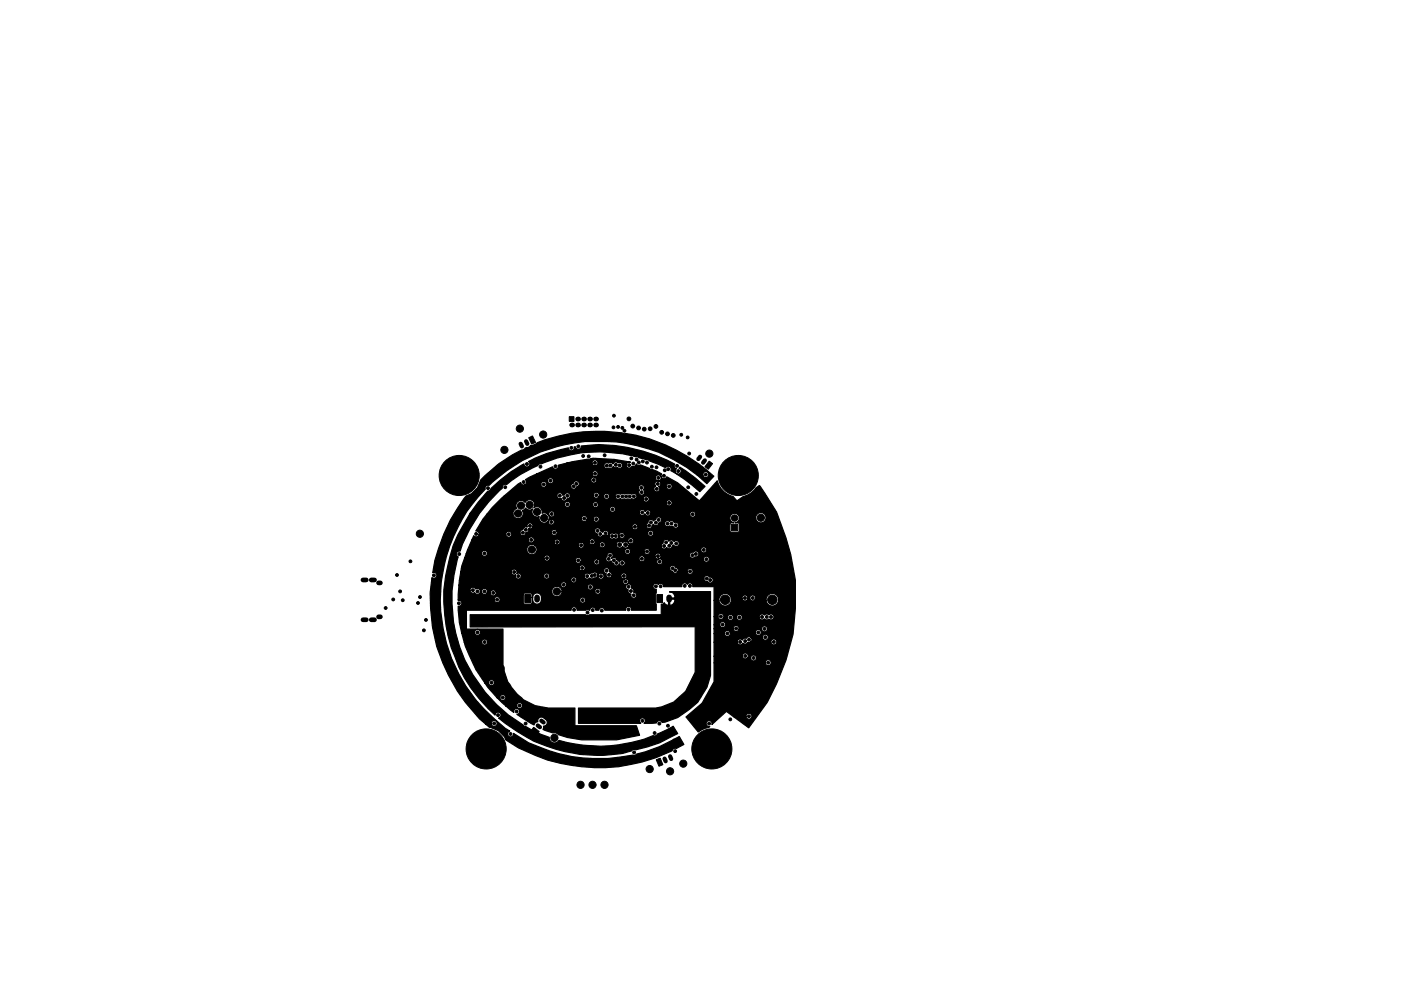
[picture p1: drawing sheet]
<svg xmlns="http://www.w3.org/2000/svg" width="297mm" height="210mm" viewBox="0 0 297 210" stroke-linecap="round" stroke-linejoin="round" font-family="sans-serif">
<g fill="#000" stroke="#000" stroke-width=".21">
<path d="M112.1 92.9l.8-.4 .6 1.3-.8 .4zM120.7 88.4h1v1h-1zM150.4 97.8l.7 .6-.9 1.2-.7-.6zM155.1 111.2h1.3v1.4h-1.3zM111.3 126.1h1.2v1.7h-1.2zM139.3 126.1h1.2v1.7h-1.2zM113.2 154.3l1.1 .9-.5 .7-1.2-.9zM139.1 161.2l.9-.3 .5 1.3-.8 .4z"/>
<circle cx="106.9" cy="95.4" r=".76"/>
<circle cx="108.1" cy="97.6" r=".3"/>
<circle cx="110.2" cy="90.9" r=".76"/>
<circle cx="111.7" cy="98.4" r=".3"/>
<circle cx="114.6" cy="99" r=".3"/>
<circle cx="114.8" cy="97.7" r=".3"/>
<circle cx="115.2" cy="92.2" r=".76"/>
<circle cx="116.7" cy="94.8" r=".3"/>
<circle cx="117.8" cy="98.9" r=".3"/>
<circle cx="120.2" cy="99.2" r=".3"/>
<circle cx="121.1" cy="95" r=".3"/>
<circle cx="122.6" cy="94.7" r=".3"/>
<circle cx="123.6" cy="96.7" r=".3"/>
<circle cx="124.8" cy="96.8" r=".3"/>
<circle cx="126.1" cy="98.2" r=".3"/>
<circle cx="128.2" cy="96.6" r=".3"/>
<circle cx="128.7" cy="98.8" r=".3"/>
<circle cx="129.4" cy="98.7" r=".3"/>
<circle cx="130.1" cy="90.7" r=".3"/>
<circle cx="130.2" cy="88.2" r=".3"/>
<circle cx="130.6" cy="98.6" r=".3"/>
<circle cx="131" cy="90.6" r=".3"/>
<circle cx="131.4" cy="98.7" r=".3"/>
<circle cx="132" cy="90.8" r=".3"/>
<circle cx="132.4" cy="91.4" r=".3"/>
<circle cx="132.6" cy="98.5" r=".3"/>
<circle cx="133.3" cy="88.9" r=".4"/>
<circle cx="133.4" cy="98.7" r=".3"/>
<circle cx="133.9" cy="97.2" r=".3"/>
<circle cx="134.2" cy="90.4" r=".4"/>
<circle cx="134.3" cy="98.3" r=".3"/>
<circle cx="135" cy="97.5" r=".3"/>
<circle cx="135.4" cy="90.8" r=".4"/>
<circle cx="135.4" cy="98.1" r=".3"/>
<circle cx="136.3" cy="97.9" r=".3"/>
<circle cx="136.6" cy="91" r=".4"/>
<circle cx="137.2" cy="98.1" r=".3"/>
<circle cx="137.8" cy="91" r=".4"/>
<circle cx="138.2" cy="99" r=".3"/>
<circle cx="139.1" cy="90.5" r=".4"/>
<circle cx="139.2" cy="99.1" r=".3"/>
<circle cx="140.3" cy="91.7" r=".4"/>
<circle cx="140.9" cy="99.8" r=".3"/>
<circle cx="141.5" cy="92.1" r=".4"/>
<circle cx="141.7" cy="99.5" r=".3"/>
<circle cx="142.7" cy="92.4" r=".4"/>
<circle cx="143.6" cy="98.8" r=".3"/>
<circle cx="143.8" cy="99.9" r=".3"/>
<circle cx="144.4" cy="92.2" r=".3"/>
<circle cx="145.8" cy="92.8" r=".3"/>
<circle cx="146.1" cy="96.2" r=".3"/>
<circle cx="150.4" cy="96.2" r=".76"/>
<circle cx="87" cy="119.1" r=".3"/>
<circle cx="89" cy="113.2" r=".76"/>
<circle cx="94.5" cy="115.3" r=".76"/>
<circle cx="97.4" cy="100.9" r="4.3"/>
<circle cx="97.4" cy="117.5" r=".3"/>
<circle cx="100.3" cy="109.3" r=".76"/>
<circle cx="101" cy="113.3" r=".3"/>
<circle cx="102.7" cy="117.4" r=".3"/>
<circle cx="103.5" cy="103.6" r=".3"/>
<circle cx="107.1" cy="103.4" r=".3"/>
<circle cx="107.9" cy="113.3" r=".3"/>
<circle cx="109.8" cy="108.9" r=".76"/>
<circle cx="110.5" cy="107.3" r=".76"/>
<circle cx="110.9" cy="113" r=".3"/>
<circle cx="110.9" cy="111.8" r=".3"/>
<circle cx="111" cy="102.3" r=".3"/>
<circle cx="111.5" cy="112.4" r=".3"/>
<circle cx="112.3" cy="107.1" r=".76"/>
<circle cx="112.4" cy="111.6" r=".3"/>
<circle cx="112.6" cy="114.5" r=".3"/>
<circle cx="112.8" cy="116.6" r=".76"/>
<circle cx="113.9" cy="108.6" r=".76"/>
<circle cx="114.2" cy="114.1" r=".3"/>
<circle cx="115.3" cy="102.8" r=".3"/>
<circle cx="115.4" cy="109.9" r=".76"/>
<circle cx="116" cy="118.4" r=".3"/>
<circle cx="116.7" cy="102" r=".3"/>
<circle cx="116.9" cy="110.7" r=".3"/>
<circle cx="117" cy="109" r=".3"/>
<circle cx="117.5" cy="113" r=".3"/>
<circle cx="118.1" cy="115" r=".3"/>
<circle cx="118.7" cy="105.2" r=".3"/>
<circle cx="119.6" cy="105.7" r=".3"/>
<circle cx="120.3" cy="105.2" r=".3"/>
<circle cx="120.3" cy="107" r=".3"/>
<circle cx="121.6" cy="103.2" r=".3"/>
<circle cx="122.2" cy="102.6" r=".3"/>
<circle cx="122.6" cy="118.9" r=".3"/>
<circle cx="123.2" cy="115.7" r=".3"/>
<circle cx="123.9" cy="110" r=".3"/>
<circle cx="124.6" cy="102.1" r=".3"/>
<circle cx="125.5" cy="107.5" r=".3"/>
<circle cx="125.5" cy="114.9" r=".3"/>
<circle cx="125.9" cy="101.8" r=".3"/>
<circle cx="126.2" cy="100.5" r=".3"/>
<circle cx="126.3" cy="107.1" r=".3"/>
<circle cx="126.4" cy="110.1" r=".3"/>
<circle cx="126.4" cy="105.1" r=".3"/>
<circle cx="126.5" cy="119.2" r=".3"/>
<circle cx="126.7" cy="112.6" r=".3"/>
<circle cx="127.3" cy="113.3" r=".3"/>
<circle cx="127.7" cy="115.6" r=".3"/>
<circle cx="128.4" cy="113.1" r=".3"/>
<circle cx="128.6" cy="105.3" r=".3"/>
<circle cx="129.1" cy="118.6" r=".3"/>
<circle cx="129.3" cy="117.8" r=".3"/>
<circle cx="129.8" cy="113.7" r=".3"/>
<circle cx="129.9" cy="108" r=".3"/>
<circle cx="130.2" cy="118.9" r=".3"/>
<circle cx="130.5" cy="113.7" r=".3"/>
<circle cx="130.7" cy="119.4" r=".3"/>
<circle cx="131" cy="105.3" r=".3"/>
<circle cx="131.4" cy="115.5" r=".4"/>
<circle cx="131.9" cy="113.6" r=".3"/>
<circle cx="131.9" cy="119.4" r=".3"/>
<circle cx="131.9" cy="105.3" r=".3"/>
<circle cx="132.6" cy="115.5" r=".4"/>
<circle cx="132.7" cy="105.3" r=".3"/>
<circle cx="133.1" cy="117" r=".3"/>
<circle cx="133.5" cy="105.3" r=".3"/>
<circle cx="133.7" cy="114.7" r=".3"/>
<circle cx="134.4" cy="105.3" r=".3"/>
<circle cx="134.6" cy="111.8" r=".3"/>
<circle cx="135.2" cy="115.2" r=".3"/>
<circle cx="136" cy="103.5" r=".3"/>
<circle cx="136" cy="104.4" r=".3"/>
<circle cx="136.1" cy="118.5" r=".3"/>
<circle cx="136.2" cy="108.7" r=".3"/>
<circle cx="137" cy="105.9" r=".3"/>
<circle cx="137.2" cy="117" r=".3"/>
<circle cx="137.3" cy="108.8" r=".3"/>
<circle cx="137.6" cy="111.5" r=".3"/>
<circle cx="137.9" cy="113.1" r=".3"/>
<circle cx="138" cy="110.8" r=".3"/>
<circle cx="139.1" cy="110.9" r=".3"/>
<circle cx="139.1" cy="107.6" r=".3"/>
<circle cx="139.3" cy="103.7" r=".3"/>
<circle cx="139.5" cy="102.7" r=".3"/>
<circle cx="139.5" cy="118" r=".3"/>
<circle cx="139.6" cy="101.4" r=".3"/>
<circle cx="139.6" cy="110.3" r=".3"/>
<circle cx="139.9" cy="119.2" r=".3"/>
<circle cx="140.3" cy="103.2" r=".3"/>
<circle cx="140.8" cy="100.9" r=".3"/>
<circle cx="140.8" cy="115.8" r=".3"/>
<circle cx="141.2" cy="115.1" r=".3"/>
<circle cx="141.5" cy="111.1" r=".3"/>
<circle cx="141.9" cy="103.2" r=".3"/>
<circle cx="141.9" cy="106.7" r=".3"/>
<circle cx="141.9" cy="115.8" r=".3"/>
<circle cx="142.3" cy="115.2" r=".3"/>
<circle cx="142.4" cy="111.1" r=".3"/>
<circle cx="143.3" cy="111.4" r=".3"/>
<circle cx="143.4" cy="115.3" r=".3"/>
<circle cx="145.9" cy="103.4" r=".3"/>
<circle cx="146.8" cy="117.8" r=".3"/>
<circle cx="146.9" cy="109.1" r=".3"/>
<circle cx="147.5" cy="117.5" r=".3"/>
<circle cx="147.6" cy="104.8" r=".3"/>
<circle cx="148.5" cy="103.2" r=".3"/>
<circle cx="149.2" cy="116.7" r=".3"/>
<circle cx="149.6" cy="100.7" r=".3"/>
<circle cx="149.8" cy="118.6" r=".3"/>
<circle cx="155.7" cy="109.9" r=".67"/>
<circle cx="156.5" cy="100.9" r="4.3"/>
<circle cx="161.3" cy="109.8" r=".76"/>
<circle cx="81.8" cy="129" r=".3"/>
<circle cx="83.4" cy="127.2" r=".3"/>
<circle cx="84.2" cy="122" r=".3"/>
<circle cx="84.8" cy="125.5" r=".3"/>
<circle cx="85.4" cy="127.3" r=".3"/>
<circle cx="88.6" cy="127.9" r=".3"/>
<circle cx="89" cy="126.7" r=".3"/>
<circle cx="89.9" cy="133.7" r=".3"/>
<circle cx="90.3" cy="131.5" r=".3"/>
<circle cx="92" cy="122.1" r=".3"/>
<circle cx="94.8" cy="125.9" r=".3"/>
<circle cx="95.4" cy="125.9" r=".3"/>
<circle cx="97.3" cy="128" r=".3"/>
<circle cx="100.3" cy="125.2" r=".3"/>
<circle cx="100.9" cy="137.4" r=".76"/>
<circle cx="101.2" cy="125.5" r=".3"/>
<circle cx="101.2" cy="134.2" r=".3"/>
<circle cx="102.2" cy="132.6" r=".3"/>
<circle cx="102.7" cy="125.5" r=".3"/>
<circle cx="102.7" cy="136.2" r=".3"/>
<circle cx="104.6" cy="125.8" r=".3"/>
<circle cx="105.4" cy="127.2" r=".3"/>
<circle cx="106.6" cy="131.4" r=".3"/>
<circle cx="109" cy="121.4" r=".3"/>
<circle cx="109.9" cy="122.2" r=".3"/>
<circle cx="115.9" cy="122.2" r=".3"/>
<circle cx="118.1" cy="125.5" r=".76"/>
<circle cx="119.5" cy="124.1" r=".3"/>
<circle cx="121.1" cy="123.8" r=".3"/>
<circle cx="121.6" cy="123" r=".3"/>
<circle cx="121.7" cy="129.4" r=".3"/>
<circle cx="123.4" cy="120.5" r=".3"/>
<circle cx="123.5" cy="127.3" r=".3"/>
<circle cx="124.5" cy="122.2" r=".3"/>
<circle cx="124.6" cy="130" r=".3"/>
<circle cx="125.2" cy="124.5" r=".3"/>
<circle cx="125.5" cy="122.2" r=".3"/>
<circle cx="125.7" cy="129.4" r=".3"/>
<circle cx="126.1" cy="122" r=".3"/>
<circle cx="126.7" cy="125.4" r=".3"/>
<circle cx="127.4" cy="122.2" r=".3"/>
<circle cx="127.6" cy="129.5" r=".3"/>
<circle cx="128.6" cy="121.1" r=".3"/>
<circle cx="129.1" cy="122" r=".3"/>
<circle cx="132.3" cy="122.2" r=".3"/>
<circle cx="132.7" cy="123.4" r=".3"/>
<circle cx="133.3" cy="124.5" r=".3"/>
<circle cx="133.3" cy="129.3" r=".3"/>
<circle cx="133.8" cy="125.4" r=".3"/>
<circle cx="134.4" cy="126.3" r=".3"/>
<circle cx="139.1" cy="124.4" r=".3"/>
<circle cx="140.1" cy="124.4" r=".3"/>
<circle cx="142.6" cy="120.6" r=".3"/>
<circle cx="143.2" cy="121" r=".3"/>
<circle cx="145.2" cy="124.3" r=".3"/>
<circle cx="146.3" cy="124.3" r=".3"/>
<circle cx="146.3" cy="121.2" r=".3"/>
<circle cx="146.3" cy="127.7" r=".3"/>
<circle cx="149.9" cy="122.7" r=".3"/>
<circle cx="150.6" cy="123.1" r=".3"/>
<circle cx="152.8" cy="130.8" r=".3"/>
<circle cx="153.2" cy="132.5" r=".3"/>
<circle cx="153.7" cy="127.2" r="1"/>
<circle cx="154.2" cy="134.4" r=".3"/>
<circle cx="154.9" cy="131" r=".3"/>
<circle cx="156.1" cy="133.3" r=".3"/>
<circle cx="156.8" cy="131" r=".3"/>
<circle cx="156.9" cy="136.2" r=".3"/>
<circle cx="157.9" cy="126.9" r=".3"/>
<circle cx="158" cy="136" r=".3"/>
<circle cx="158" cy="139.2" r=".3"/>
<circle cx="158.8" cy="135.7" r=".3"/>
<circle cx="159.6" cy="126.9" r=".3"/>
<circle cx="159.8" cy="139.6" r=".3"/>
<circle cx="160.8" cy="134.2" r=".3"/>
<circle cx="161.6" cy="130.9" r=".3"/>
<circle cx="162.1" cy="133.4" r=".3"/>
<circle cx="162.3" cy="135.2" r=".3"/>
<circle cx="162.6" cy="130.9" r=".3"/>
<circle cx="163.5" cy="130.9" r=".3"/>
<circle cx="163.7" cy="127.2" r="1"/>
<circle cx="164.1" cy="136.2" r=".3"/>
<circle cx="103.1" cy="158.9" r="4.3"/>
<circle cx="104.2" cy="144.8" r=".3"/>
<circle cx="104.8" cy="153.5" r=".3"/>
<circle cx="105.6" cy="151.7" r=".3"/>
<circle cx="106.6" cy="148" r=".3"/>
<circle cx="108.2" cy="155.7" r=".3"/>
<circle cx="109.5" cy="150.9" r=".3"/>
<circle cx="110.2" cy="149.7" r=".3"/>
<circle cx="110.8" cy="151.9" r=".3"/>
<circle cx="111.4" cy="153.5" r=".3"/>
<circle cx="113" cy="155.7" r=".3"/>
<circle cx="117.5" cy="156.5" r=".76"/>
<circle cx="127.2" cy="152.3" r=".3"/>
<circle cx="134.4" cy="159.6" r=".3"/>
<circle cx="136.2" cy="152.9" r=".3"/>
<circle cx="137.6" cy="157.1" r=".3"/>
<circle cx="138.8" cy="155.5" r=".3"/>
<circle cx="139.8" cy="153.5" r=".3"/>
<circle cx="141.6" cy="154" r=".3"/>
<circle cx="143" cy="157.1" r=".3"/>
<circle cx="143.1" cy="159.4" r=".3"/>
<circle cx="144.1" cy="157.9" r=".3"/>
<circle cx="148.3" cy="147.7" r=".3"/>
<circle cx="150.3" cy="153.5" r=".3"/>
<circle cx="150.9" cy="158.9" r="4.3"/>
<circle cx="154.8" cy="152.6" r=".3"/>
<circle cx="158.8" cy="152" r=".3"/>
<circle cx="162.9" cy="140.6" r=".3"/>
<circle cx="123.1" cy="166.5" r=".76"/>
<circle cx="125.6" cy="166.5" r=".76"/>
<circle cx="128.2" cy="166.5" r=".76"/>
<circle cx="136.8" cy="160.8" r=".3"/>
<circle cx="137.7" cy="163.2" r=".76"/>
<circle cx="142.1" cy="163.6" r=".76"/>
<circle cx="144.9" cy="162" r=".76"/>
</g>
<g fill="#000">
<circle cx="121.2" cy="90.2" r=".5"/>
<circle cx="122.5" cy="88.9" r=".5"/>
<circle cx="122.5" cy="90.2" r=".5"/>
<circle cx="123.7" cy="88.9" r=".5"/>
<circle cx="123.7" cy="90.2" r=".5"/>
<circle cx="125" cy="90.2" r=".5"/>
<circle cx="125" cy="88.9" r=".5"/>
<circle cx="126.3" cy="90.2" r=".5"/>
<circle cx="126.3" cy="88.9" r=".5"/>
</g>
<path d="M113.9 126.7v.5M141.9 126.7v.5" fill="none" stroke="#000" stroke-width="1.2"/>
<path d="M77 123h.7M77 131.5h.7M78.7 123h.7M78.7 131.5h.7M80.3 130.9h.4M80.3 123.7h.4" fill="none" stroke="#000" stroke-width="1"/>
<path d="M110.4 94.2l.2 .5M111.5 93.6l.3 .6M148.4 96.9l-.3 .5M149.4 97.7l-.3 .5M114 153.9l.5 .4M114.8 152.9l.5 .4M140.9 161l.2 .5M142.1 160.5l.2 .5" fill="none" stroke="#000" stroke-width=".9"/>
<path d="M104.4 107.7l2.5-2.5h11.2v.1a.83 .83 0 0 0 .9 .5 .63 .63 0 0 0 .6 .5 .63 .63 0 0 0 .6-.5h.1a.63 .63 0 0 0 .6-.7h4.9v.1a.63 .63 0 0 0 .6 .5 .63 .63 0 0 0 .6-.4h1v.2a.63 .63 0 0 0 .7 .4 .63 .63 0 0 0 .5-.5h1.2v.1a.7 .7 0 0 0 1.1 .3l.4 .1 .4-.1 1.3 .2a.49 .49 0 0 1 .7-.1h2.1v.2a.63 .63 0 0 0 1 .2 .63 .63 0 0 0-.2-1 .63 .63 0 0 0-.8 .6h-1.8a.65 .65 0 0 0 .3-.9 .65 .65 0 0 0-1-.2l-.4-.1-1.2 .1a.62 .62 0 0 0-.8 .1 .63 .63 0 0 0-.7-.2 .63 .63 0 0 0-.4 .7h-1.2v-.2a.63 .63 0 0 0-.6-.5 .63 .63 0 0 0-.6 .6h-1a.63 .63 0 0 0-.5-.9 .63 .63 0 0 0-.7 .7h-4.9v-.1a.64 .64 0 0 0-.6-.4 .64 .64 0 0 0-.6 .4 .58 .58 0 0 1-.7-.4 .63 .63 0 0 0-.9 .6h-11.2l2.9-2.5 .6-.3a.63 .63 0 0 0 .9 .4h3.4v.1a.63 .63 0 0 0 1 .3h5.3v.1a.63 .63 0 0 0 .5 .5 .63 .63 0 0 0 .6-.3h13.3v.2a.4 .4 0 0 1 0 .7 .63 .63 0 0 0 .9 .6 .63 .63 0 0 0 .1-1.1l.2-.1h2a.63 .63 0 0 0 .9 .5 .63 .63 0 0 0 .2-1l1.5-.1a.63 .63 0 0 0 1 .5 .63 .63 0 0 0 0-1 .63 .63 0 0 0-1 .4v.1h-1.5a.63 .63 0 0 0 .3-.9 .63 .63 0 0 0-.9-.1 .63 .63 0 0 0-.1 .9l-.3 .3-.1 .4h-2a.63 .63 0 0 0-.5-.9 .63 .63 0 0 0-.7 .6h-13.3l.2-.2a.66 .66 0 0 0 .5-.8 .66 .66 0 0 0-.7-.5 .66 .66 0 0 0-.6 .6l-.3 .2-.2 .4h-5.3a.63 .63 0 0 0-.2-1 .63 .63 0 0 0-.8 .6h-3.4l.3-.3v-.5h4.5a.63 .63 0 0 0 .7 .6 .63 .63 0 0 0 .5-.7h8v.1a.63 .63 0 0 0 .9 .4 .63 .63 0 0 0 .2-1h12.6v.2a.63 .63 0 0 0 1 .3 .63 .63 0 0 0-.2-1.1 .63 .63 0 0 0-.8 .6h-12.7a.63 .63 0 0 0-.7-.1 .63 .63 0 0 0-.3 .6l-8-.1a.63 .63 0 0 0-.7-.4 .63 .63 0 0 0-.5 .6h-4.5l-.2-.2 2.4-1.2h11.7a.63 .63 0 0 0 1 .4 .63 .63 0 0 0 0-1 .63 .63 0 0 0-1 .4v.2h-11.7l3.4-1.5a.63 .63 0 0 0 .7 .4 .63 .63 0 0 0 .5-.6h9.6l.1 .1a.67 .67 0 0 0 1 .3 .63 .63 0 0 0 .9-.4 .82 .82 0 0 0 1 .3 .66 .66 0 0 0 1-.5 .66 .66 0 0 0-1-.6 .63 .63 0 0 0-1 .3 .69 .69 0 0 0-1-.1 .63 .63 0 0 0-1 .6h-9.6v-.2l1.8-.5h5.3v.2a.63 .63 0 0 0 1.1 .3 .63 .63 0 0 0-.2-1.1 .63 .63 0 0 0-.9 .6h-5.3l5.6-1 4.5 .3 3.4 .6a.63 .63 0 0 0-.9 .3 .63 .63 0 0 0 .3 .9 .63 .63 0 0 0 .9-.4 .63 .63 0 0 0 .9-.5 .62 .62 0 0 0 .9 .2l2.2 1 1.2 .4 1.1 .6a.63 .63 0 0 0 .2 .9 .63 .63 0 0 0 .9-.3l2.3 1.3 4.6 3.7 3.8-4.2a4.5 4.5 0 0 0 3.3 3.3l.9 .9 1.5-.9a4.4 4.4 0 0 0 2.5-1.8l.7-.5 .2 .2 3.5 5.5 1.9 5.4 1 3.5 1 5.5v6l-.5 5.5-1.5 5.5-1.9 4.9-2 4-4 5.4-3.2-2.4h2.7v.1a.63 .63 0 0 0 1 .3 .63 .63 0 0 0-.2-1 .63 .63 0 0 0-.8 .6h-2.7l-1.5-1-3.1 2.7a.63 .63 0 0 0-.5-.8 .63 .63 0 0 0-.7 .6 .63 .63 0 0 0 .8 .6l-.3 .3-1.4 .4-.8 .5-2.6-3.2 3.5-2.9 2.5-4.5v-4.1h10.8a.63 .63 0 0 0 1 .5 .63 .63 0 0 0 0-1 .63 .63 0 0 0-1 .4v.1h-10.8v-1.4h6a.63 .63 0 0 0 1 .4h.7l.1 .2a.63 .63 0 0 0 1 .3 .63 .63 0 0 0-.2-1.1 .63 .63 0 0 0-.9 .6h-.6a.63 .63 0 0 0-.3-1 .63 .63 0 0 0-.8 .6h-6v-2.9h4.9v.1a.63 .63 0 0 0 .6 .4 .63 .63 0 0 0 .6-.4 .7 .7 0 0 0 1.1-.1l4.8-.1a.63 .63 0 0 0 1 .5 .63 .63 0 0 0 0-1 .63 .63 0 0 0-1 .4v.1h-4.3a.62 .62 0 0 0 .1-1h2.4l.1 .2a.63 .63 0 0 0 1 .3 .63 .63 0 0 0-.2-1.1 .63 .63 0 0 0-.9 .6h-2.4a.73 .73 0 0 0-1 .2 .63 .63 0 0 0-.8 .4 .63 .63 0 0 0-.7-.2 .63 .63 0 0 0-.4 .7h-4.9v-1.8h2.2v.1a.63 .63 0 0 0 .8 .4 .63 .63 0 0 0 .4-.8h5.3l.1 .2a.63 .63 0 0 0 1 .3 .63 .63 0 0 0-.2-1.1 .63 .63 0 0 0-.9 .6h-5.3a.63 .63 0 0 0-.7-.4 .63 .63 0 0 0-.5 .7h-2.2v-1.1h4l.1 .1a.63 .63 0 0 0 .6 .5 .63 .63 0 0 0 .6-.5h4.8v.1a.63 .63 0 0 0 1 .3 .63 .63 0 0 0-.2-1.1 .63 .63 0 0 0-.8 .7l-4.8-.1a.63 .63 0 0 0-.6-.7 .63 .63 0 0 0-.7 .7h-4v-.8h1.2v.1a.63 .63 0 0 0 1 .3 .63 .63 0 0 0-.2-1.1 .63 .63 0 0 0-.8 .7h-1.2v-1.8h.8v.2a.63 .63 0 0 0 .6 .4 .63 .63 0 0 0 .6-.4h.8l.1 .2a.63 .63 0 0 0 .6 .4 .63 .63 0 0 0 .6-.6h.6l.1 .1a.63 .63 0 0 0 .7 .5 .63 .63 0 0 0 .5-.7h3.5l.1 .2a.63 .63 0 0 0 .5 .4 .63 .63 0 0 0 .6-.2l.1 .1a.62 .62 0 0 0 .8-.1 .63 .63 0 0 0 .9 0 .63 .63 0 0 0 0-.9 .63 .63 0 0 0-.9 .1 .62 .62 0 0 0-.9 0l-.1-.1a.63 .63 0 0 0-.7-.1 .63 .63 0 0 0-.4 .6h-3.5a.63 .63 0 0 0-.7-.6 .63 .63 0 0 0-.6 .7l-.6-.1a.63 .63 0 0 0-.7-.5 .63 .63 0 0 0-.6 .6h-.8a.63 .63 0 0 0-.5-.8 .63 .63 0 0 0-.7 .6h-.8v-3.4h1l.1 .2a1.33 1.33 0 0 0 1.6 .9 1.33 1.33 0 0 0 .9-1.6h2.3v.1a.63 .63 0 0 0 .7 .5 .63 .63 0 0 0 .6-.6h.4v.1a.63 .63 0 0 0 1 .4h2.4l.1 .2a1.33 1.33 0 0 0 2.1 .6 1.33 1.33 0 0 0-.4-2.2 1.33 1.33 0 0 0-1.8 1.4h-2.4l.1-.1a.63 .63 0 0 0-.3-1 .63 .63 0 0 0-.8 .6h-.4v-.1a.63 .63 0 0 0-.7-.6 .63 .63 0 0 0-.6 .7h-2.3a1.33 1.33 0 0 0-1.5-1 1.33 1.33 0 0 0-1.1 1.5h-1l-.1-2.9-4.4-.1a.63 .63 0 0 0-.4-.7 .63 .63 0 0 0-.8 .3 .63 .63 0 0 0-.8-.3 .63 .63 0 0 0-.3 .8h-3.9v-.2a.63 .63 0 0 0-.5-.5 .63 .63 0 0 0-.6 .2 .63 .63 0 0 0-1.1 .1 .63 .63 0 0 0 .6 .9v.8l-.2 .3 .2 3.4h-5.2a.63 .63 0 0 0-.6-.8 .63 .63 0 0 0-.6 .8h-4.5v-.1a.63 .63 0 0 0-.7-.5 .63 .63 0 0 0-.5 .6l-.7-.1a.68 .68 0 0 0-.7-.6 .68 .68 0 0 0-.7 .7l-.4-.2-.3 .2h-1.9a.63 .63 0 0 0-.6-.8 .63 .63 0 0 0-.6 .8h-22.1l-.1 .1 .1 3.9h7.6v7.6l.3 .5v.8l.8 2.3 1.9 2.6 1.4 1.2 2.5 1.2 2.7 .5h5.7l.1 3.8h12.9l.7 2-4.8 1h-7.5l-3-.5-1.9-.6a1.09 1.09 0 0 0-1.2-.4l-2.1-.7 .1-.7h.2a.78 .78 0 0 0 .6-.6 .78 .78 0 0 0-.3-.8l-.6-.5a.78 .78 0 0 0-.8 .1 .78 .78 0 0 0-.3 .8 .77 .77 0 0 0-.8 .7l-3.6-2.2a.63 .63 0 0 0 .6-.8 .63 .63 0 0 0-.8-.5 .63 .63 0 0 0-.5 .8l-1.7-1.4h2.3l.1 .2a.63 .63 0 0 0 1 .3 .63 .63 0 0 0-.2-1.1 .63 .63 0 0 0-.9 .6h-2.3l-1.8-1.7h.6a.63 .63 0 0 0 .9 .5 .63 .63 0 0 0 0-1 .63 .63 0 0 0-.9 .4v.1h-.6l-2-2.2-.6-.9h.8a.63 .63 0 0 0 .9 .5 .63 .63 0 0 0 0-1.1 .63 .63 0 0 0-.9 .5v.1h-.8a33.4 33.4 0 0 1-4.4-8.6h3.7v.1a.63 .63 0 0 0 1.1 .3 .63 .63 0 0 0-.2-1.1 .63 .63 0 0 0-.9 .7h-3.7l-.5-2.1h2.7a.63 .63 0 0 0 1 .5 .63 .63 0 0 0 0-1.1 .63 .63 0 0 0-1 .5v.1h-2.7l-.5-2.1-.3-2.6 .1-.9a.63 .63 0 0 0 .7-.6 .63 .63 0 0 0-.8-.6v-.1h7.7a.63 .63 0 0 0 .9 .5 .63 .63 0 0 0 0-1.1 .63 .63 0 0 0-.9 .5v.1h-7.7l.1-2h2.4l.1 .1a.63 .63 0 0 0 .9 .3l.1 .2a.63 .63 0 0 0 .7 .2 .63 .63 0 0 0 .4-.6l.3 .2a.63 .63 0 0 0 .5 .4 .63 .63 0 0 0 .6-.3h.8v.2a.63 .63 0 0 0 .5 .4 .63 .63 0 0 0 .6-.3h5.8v1.8l.4 .3 1.3-.1 .2-.3v-1.1h.1v.6a.92 .92 0 0 0 .9 .9 .92 .92 0 0 0 1-.8h8.1v.1a.63 .63 0 0 0 1.1 .3 .63 .63 0 0 0-.2-1.1 .63 .63 0 0 0-.9 .7h-8.1v-.7a.93 .93 0 0 0-.9-.9 .93 .93 0 0 0-1 .9h-.1v-.7l-.3-.2h-1.3l-.3 .3h-5.8l.1-.5h11.8v.2a1.09 1.09 0 0 0 1.2 .8 1.09 1.09 0 0 0 1-1.1h6.9v.1a.63 .63 0 0 0 1.1 .3 .63 .63 0 0 0-.2-1 .63 .63 0 0 0-.9 .6h-6.9v-.1a1.09 1.09 0 0 0-1.2-1 1.09 1.09 0 0 0-1 1.2l-11.9-.1a.63 .63 0 0 0-.7-.3 .63 .63 0 0 0-.4 .6h-.7a.63 .63 0 0 0-.4-.9 .63 .63 0 0 0-.8 .6h-.3v-.1a.63 .63 0 0 0-1-.4v-.2a.63 .63 0 0 0-.8-.2 .63 .63 0 0 0-.4 .7h-2.4l.1-1.2h21.6v.1a.63 .63 0 0 0 1 .4h4.6l.1 .1a.63 .63 0 0 0 1 .3 .63 .63 0 0 0-.2-1 .63 .63 0 0 0-.9 .6h-4.6a.63 .63 0 0 0-.1-1.1 .63 .63 0 0 0-.9 .6h-21.6l.1-1h23.6a.63 .63 0 0 0 .5 .5 .63 .63 0 0 0 .6-.2h9.9l.1 .2a.63 .63 0 0 0 .8 .4 .63 .63 0 0 0-.2 .6 .63 .63 0 0 0 .5 .5 .63 .63 0 0 0 .6 .9 .63 .63 0 0 0 .4 .9 .63 .63 0 0 0 .8-.5 .63 .63 0 0 0-.7-.7 .63 .63 0 0 0-.5-.9 .63 .63 0 0 0-.1-.7 .63 .63 0 0 0-.7-.2 .63 .63 0 0 0 .3-.6 .63 .63 0 0 0-.4-.5h16.3l.1 .1a.63 .63 0 0 0 .7 .5 .63 .63 0 0 0 .8 .2 .63 .63 0 0 0 .4-.7 .63 .63 0 0 0-.8-.4 .63 .63 0 0 0-.7-.4 .63 .63 0 0 0-.5 .7h-16.3a.63 .63 0 0 0-.9 .6h-9.9h.1a.63 .63 0 0 0-.4-1 .63 .63 0 0 0-.8 .7h-23.6l.3-1.7h10.7v.1a.63 .63 0 0 0 1 .4 .63 .63 0 0 0 .3 .9 .63 .63 0 0 0 .8-.5h4.8v.1a.63 .63 0 0 0 .6 .4 .63 .63 0 0 0 .6-.5h7.4v.1a.72 .72 0 0 0 1.2 .3 .81 .81 0 0 0 .9-.1l.8-.3a.63 .63 0 0 0 .9 .5 .63 .63 0 0 0 .1-1.1 .63 .63 0 0 0-1 .5l-.1 .1a.68 .68 0 0 0-.3-.9 .68 .68 0 0 0-.9 .2l-.5 .2a.63 .63 0 0 0-.8-.1 .63 .63 0 0 0-.3 .6h-7.4v-.1a.63 .63 0 0 0-.7-.6 .63 .63 0 0 0-.5 .7h-4.8v-.1a.63 .63 0 0 0-.9-.5v-.6h18.4l.1 .4 .4 .3a.63 .63 0 0 0 .4 .7 .63 .63 0 0 0 .8-.3h1.9l.1 .2a.63 .63 0 0 0 1 .3 .63 .63 0 0 0-.2-1.1 .63 .63 0 0 0-.9 .6h-1.9a.63 .63 0 0 0-.5-.9v-.4l-.2-.3h13l.2 .4 .4 .2a.63 .63 0 0 0 .5 .4 .63 .63 0 0 0 .6-.3h2v.1a.63 .63 0 0 0 1 .3 .63 .63 0 0 0-.2-1.1 .63 .63 0 0 0-.8 .7l-1.9-.1a.77 .77 0 0 0-.6-.9 .63 .63 0 0 0-.8-.3 .63 .63 0 0 0-.4 .6h-13a.63 .63 0 0 0-.7-.1 .63 .63 0 0 0-.3 .6h-18.4a.63 .63 0 0 0-.8-.3 .63 .63 0 0 0-.4 .6h-10.7l.1-.8h25v.1a.63 .63 0 0 0 1 .3 .63 .63 0 0 0-.1-1.1 .63 .63 0 0 0-.9 .7h-25l.7-2.1h16.8a.63 .63 0 0 0 1 .4h5.7v.2a.63 .63 0 0 0 .5 .4 .63 .63 0 0 0 .6-.2h2.8v.1a.63 .63 0 0 0 1 .3 .63 .63 0 0 0-.2-1.1h1.7l.1 .2a.63 .63 0 0 0 1 .2l.5 .5a.7 .7 0 0 0 .6 .6 .7 .7 0 0 0 .7-.5 .63 .63 0 0 0 1 .4 .63 .63 0 0 0 0-1.1 .63 .63 0 0 0-1 .4l-.6-.7h4.8v.1a.63 .63 0 0 0 1 .4 .63 .63 0 0 0 0-1.1h2.4v.2a.63 .63 0 0 0 .7 .4 .63 .63 0 0 0-.3 .9 .63 .63 0 0 0 1 .2 .63 .63 0 0 0 0-1h8.8l.1 .1a.63 .63 0 0 0 1 .3 .63 .63 0 0 0-.2-1 .63 .63 0 0 0-.9 .6h-8.8l-.6-.1 .3-.3 .1-.5h6.1a.63 .63 0 0 0 .5 .6 .63 .63 0 0 0 .6-.3 .63 .63 0 0 0 .8-.3 .63 .63 0 0 0-.3-.8 .63 .63 0 0 0-.8 .2 .63 .63 0 0 0-.8 .6h-6.1a.63 .63 0 0 0-.7-.4 .63 .63 0 0 0-.5 .6h-2.5a.63 .63 0 0 0-.9 .6l-4.8-.1a.63 .63 0 0 0-1 0 .66 .66 0 0 0 .1-1.1 .66 .66 0 0 0-1.1 .4v.2l-.3 .6h-1.8a.63 .63 0 0 0-.7 .7l-2.8-.1a.63 .63 0 0 0-.4-.9 .63 .63 0 0 0-.7 .6h-5.6a.63 .63 0 0 0-.2-1.1 .63 .63 0 0 0-.9 .7h-16.8l.3-1.1h3.3v.2a.63 .63 0 0 0 1 .3 .63 .63 0 0 0-.2-1.1 .63 .63 0 0 0-.8 .6h-3.3l.3-.7h12.6v.2a1.09 1.09 0 0 0 1 .8 1.09 1.09 0 0 0 1.1-.7h18.6l.1 .2a.63 .63 0 0 0 .6 .4 .63 .63 0 0 0 .6-.5h2.9v.1a.63 .63 0 0 0 .8 .4 .63 .63 0 0 0 .3-.9h10.9v.1a.63 .63 0 0 0 1 .3 .63 .63 0 0 0-.2-1 .63 .63 0 0 0-.8 .6h-10.9a.63 .63 0 0 0-.7-.3 .63 .63 0 0 0-.4 .7h-2.9v-.2a.63 .63 0 0 0-.7-.5 .63 .63 0 0 0-.6 .6h-18.6v-.7l-.4-.6h9.2a.63 .63 0 0 0 .7 .6 .63 .63 0 0 0 .5-.7h3.3v.2a.63 .63 0 0 0 .7 .4 .63 .63 0 0 0 .5-.6h2.3l.1 .1a.73 .73 0 0 0 .6 .6 .73 .73 0 0 0 .7-.4 .73 .73 0 0 0 1.3 0h6.9v.1a.63 .63 0 0 0 .5 .5 .63 .63 0 0 0 .7-.4 .63 .63 0 0 0 .7 .3 .63 .63 0 0 0 .4-.6l.3-.2 .1 .1a.63 .63 0 0 0 .9 .1 .63 .63 0 0 0 0-.9 .63 .63 0 0 0-.9 0l-.1-.1a.63 .63 0 0 0-1 .1 .63 .63 0 0 0-.8-.4 .63 .63 0 0 0-.4 .7l-.3 .3-.1 .4h-6.9a.73 .73 0 0 0-.3-1 .73 .73 0 0 0-1 .3 .73 .73 0 0 0-.8-.4 .73 .73 0 0 0-.6 .8l-2.3-.1a.63 .63 0 0 0-.7-.5 .63 .63 0 0 0-.5 .6h-3.3a.63 .63 0 0 0-.6-.6 .63 .63 0 0 0-.6 .7l-9.3-.1a1.09 1.09 0 0 0-1.6 1.1h-12.6l.9-2.1h12a.63 .63 0 0 0 1 .5h4.5v.1a.63 .63 0 0 0 .7 .4 .63 .63 0 0 0 .6-.6h6.1v.1a.63 .63 0 0 0 .8 .5 .63 .63 0 0 0 .5-.8h6.9v.1a.63 .63 0 0 0 1.1 .3 .63 .63 0 0 0-.2-1.1 .63 .63 0 0 0-.9 .7h-7a.63 .63 0 0 0-.7-.5 .63 .63 0 0 0-.5 .7h-6.1a.63 .63 0 0 0-.7-.6 .63 .63 0 0 0-.6 .7l-4.5-.1a.63 .63 0 0 0-.1-1 .63 .63 0 0 0-.9 .6h-12l.4-.9 .1 .1a.63 .63 0 0 0 1.1-.4h5.6l.1 .1a.63 .63 0 0 0 .8 .4 .63 .63 0 0 0 .3-.8h1.8l.1 .1a.66 .66 0 0 0 .7 .4 .66 .66 0 0 0 .5-.6h5.4v.1a.63 .63 0 0 0 .8 .5 .63 .63 0 0 0 .3-.9h8.1l.1 .3a.67 .67 0 0 1 .6 .7 .63 .63 0 0 0 .9 .1h1.5v.1a.73 .73 0 0 0 1 .4 .63 .63 0 0 0 .7 0 .63 .63 0 0 0 .3-.7 .66 .66 0 0 0 .9 .6 .66 .66 0 0 0 .3-1h4.9v.1a.63 .63 0 0 0 1.1 .3 .63 .63 0 0 0-.2-1 .63 .63 0 0 0-.9 .6l-5-.1a.69 .69 0 0 0-1.1 .5 .73 .73 0 0 0-1.1-.4 .63 .63 0 0 0-.9 .6h-1.5l.2-.3a.63 .63 0 0 0 1 .1 .63 .63 0 0 0-.2-1 .63 .63 0 0 0-.9 .4l-.1-.2a.49 .49 0 0 1-.5-.6 .63 .63 0 0 0-.7-.2 .63 .63 0 0 0-.4 .7l-8.1-.1a.63 .63 0 0 0-.7-.2 .63 .63 0 0 0-.4 .6h-5.4h.2a.63 .63 0 0 0 .4-.9 .62 .62 0 0 0 .8-.3h21.1v.1a.63 .63 0 0 0 .8 .5 .63 .63 0 0 0 .4-.8h1.8v.1a.67 .67 0 0 0 .8 .4 .67 .67 0 0 0 .5-.7l.3-.1a.63 .63 0 0 0 1-.1h1.3v.1a.64 .64 0 0 0 1.1 .3l.7 .1a.63 .63 0 0 0 .8 .3 .63 .63 0 0 0 .4-.8h10.8l.1 1.6 1.6 .1 .3-.2v-1.5l-.2-.3h-.6l.6-.3 .2-.7h3.5a1.09 1.09 0 0 0 1.7 .9 1.09 1.09 0 0 0 0-1.9 1.09 1.09 0 0 0-1.7 .8v.2h-3.5a1 1 0 0 0-.9-1 1 1 0 0 0-1.1 .9 1 1 0 0 0 .9 1.1h-.7l-.2 .3h-10.8a.79 .79 0 0 0-1-.4 .66 .66 0 0 0-1-.2 .63 .63 0 0 0-.7-.1 .63 .63 0 0 0-.3 .7h-1.3l.1-.3a.63 .63 0 0 0 .6-.6 .63 .63 0 0 0-.7-.6 .63 .63 0 0 0-.6 .6l-.5 .1a.69 .69 0 0 0-.8-.1 .69 .69 0 0 0-.4 .7l-.3 .6-1.8-.1a.63 .63 0 0 0-.8-.3 .63 .63 0 0 0-.4 .6h-21a.63 .63 0 0 0-.7-.9 .63 .63 0 0 0-.5 .9h-.1a.7 .7 0 0 0-.9 .6 .63 .63 0 0 0-.6 .7l-1.8-.1a.63 .63 0 0 0-.7-.3 .63 .63 0 0 0-.5 .7h-5.6a.63 .63 0 0 0-.7-.7l1.5-2.5 .9-1.2h5.5a1.09 1.09 0 0 0 1.4 1 1.09 1.09 0 0 0 .5-1.7l.7-.5a1.09 1.09 0 0 0 1.6 .2 1.09 1.09 0 0 0 0 1.3 1.09 1.09 0 0 0 1.3 .3 1.09 1.09 0 0 0 .4 1.2 1.09 1.09 0 0 0 1.3 0l.3 .1a.63 .63 0 0 0 1 .3 .63 .63 0 0 0-.2-1 .63 .63 0 0 0-.8 .6h-.3l.4-.7h6.8l.1 .1a.63 .63 0 0 0 .6 .5 .63 .63 0 0 0 .6-.5h1.3v.1a.63 .63 0 0 0 1 .3 .63 .63 0 0 0-.2-1 .63 .63 0 0 0-.8 .6l-1.3-.1a.63 .63 0 0 0-.6-.7 .63 .63 0 0 0-.7 .7h-6.8v-.5l-.3-.5h.2a.63 .63 0 0 0 .8 .6 .63 .63 0 0 0 .4-.9h18l.1 .1a.63 .63 0 0 0 .5 .4 .63 .63 0 0 0 .6-.3l.1 .1a.63 .63 0 0 0 1.1 0h8.3l.1 .2a.63 .63 0 0 0 1 .3 .63 .63 0 0 0-.2-1.1 .63 .63 0 0 0-.9 .6h-8.3a.63 .63 0 0 0-.3-.8 .63 .63 0 0 0-.8 .3 .63 .63 0 0 0-.7-.5 .63 .63 0 0 0-.6 .7l-18-.1a.63 .63 0 0 0-.7-.3 .63 .63 0 0 0-.5 .7l-.8-.3-.6 .1-.1-.8h14.4l.1 .1a.63 .63 0 0 0 1 .3 .63 .63 0 0 0-.2-1 .63 .63 0 0 0-.9 .6h-14.4a1.09 1.09 0 0 0-1.6-.4l.2-.6h6.3v.1a.63 .63 0 0 0 .6 .4 .63 .63 0 0 0 .6-.5h4.7l.1 .1a.63 .63 0 0 0 .8 .5 .63 .63 0 0 0 .3-1h14.4l.1 .2a.63 .63 0 0 0 1 .3 .63 .63 0 0 0-.2-1.1 .63 .63 0 0 0-.9 .6h-14.4a.63 .63 0 0 0-.8-.2 .63 .63 0 0 0-.4 .6h-4.7a.63 .63 0 0 0-.6-.7 .63 .63 0 0 0-.6 .7l-6.3-.1a1.09 1.09 0 0 0-.9-1 1.09 1.09 0 0 0-1.2 .6 1.09 1.09 0 0 0-1.5-.2 1.09 1.09 0 0 0-.2 1.5 1.09 1.09 0 0 0-.8 1.1h-5.5zM103.3 104.4l.6-.3 .2-.5a30 30 0 0 1 7-5.2 .63 .63 0 0 0 .9 .6 .63 .63 0 0 0 .1-1.1 28.1 28.1 0 0 1 8.4-2.9 .63 .63 0 0 0 .7 .6 .63 .63 0 0 0 .5-.8l.3 .1a.65 .65 0 0 0 .8 .4 .65 .65 0 0 0 .5-.7 33 33 0 0 1 19.7 3.9 .62 .62 0 0 0 .4 .9 .63 .63 0 0 0 0 1 .63 .63 0 0 0 1-.2 .63 .63 0 0 0-.5-.9l.2-.2 1.3 .8 4.1 3.3-1.1 1.1-3.3-2.6-2.9-1.9 .1-.1a.65 .65 0 0 0-.4-.7 .65 .65 0 0 0-.8 .2l-3.7-1.7-3.4-.9-2-.3-4.8-.4-3.9 .2-2.2 .4a26.1 26.1 0 0 0-6.3 1.9l-.5 .1-.3 .3-3.7 1.9-2.9 2.1a.63 .63 0 0 0-.7 .1 .63 .63 0 0 0-.2 .7l-.6 .5a31.5 31.5 0 0 0-8.3 12.8 .63 .63 0 0 0-.8 .4 .63 .63 0 0 0 .4 .8l-.3 .7a30.8 30.8 0 0 0 3.4 24.4 31.3 31.3 0 0 0 10.6 10.6l.2 .3 3.6 1.7 1.8 .6v.2a1.09 1.09 0 0 0 .8 1 1.09 1.09 0 0 0 1.2-.5 30.3 30.3 0 0 0 20-1 .63 .63 0 0 0 .9-.4l3.3-1.6 1 1.5a27.7 27.7 0 0 1-9 3.5 .63 .63 0 0 0-.8 .2 27.8 27.8 0 0 1-11.9 .6 32.7 32.7 0 0 1-16.3-7.6 .63 .63 0 0 0 .5-.7 .63 .63 0 0 0-.6-.5 .63 .63 0 0 0-.6 .6 29.6 29.6 0 0 1-8.6-12.6 31.8 31.8 0 0 1 2.4-28.6l1-1.7 1.6-2.2zM102.9 100.9a22.6 22.6 0 0 1 8.1-5.5l.6-.5a.74 .74 0 0 0 .9-.4h.4l.9-.4a32.8 32.8 0 0 1 18.2-2.2 34.9 34.9 0 0 1 17.2 7.4l2.2 1.7-1.5 1.6-2.1-1.8h1.2a.64 .64 0 0 0 1 .4 .64 .64 0 0 0 0-1 .64 .64 0 0 0-1 .4v.2h-1.2a33.3 33.3 0 0 0-12.7-6.2l-4.3-.8-6.7-.1a33.1 33.1 0 0 0-19.7 8.6l-.8 .6a.63 .63 0 0 0-.7 .9l-.1 .1a33.9 33.9 0 0 0-9.3 19.7 33.9 33.9 0 0 0 14.6 31.5 .64 .64 0 0 0-.5 .8 .64 .64 0 0 0 .8 .4 .64 .64 0 0 0 .5-.7 22.8 22.8 0 0 0 7.6 3.7 31.9 31.9 0 0 0 12.5 1.6l5.2-.7a.62 .62 0 0 0 .8-.2l1.8-.5a32.8 32.8 0 0 0 7.2-3.2l1 1.6-1.7 .8a.63 .63 0 0 0-.8 .6 35.7 35.7 0 0 1-35.3-2.3 4.3 4.3 0 0 0-3.5-2.7l-.7-.7h1.1a.64 .64 0 0 0 1 .4 .64 .64 0 0 0 0-1 .64 .64 0 0 0-1 .4v.2h-1.1a35.6 35.6 0 0 1-11.4-31.1 .63 .63 0 0 0 1-.3 .63 .63 0 0 0-.8-.7 36 36 0 0 1 7-16.3l1.2-.4 1.2-1.3 .7-1.7zM99.7 130.4h24.4l.6 .2 .3-.2h15.1l.1-.1v-2.1h.4l.2-.3 .8 .5 .1-.1v-1.2h.3v1.2l.2 .1a1.21 1.21 0 0 0 .9-1.1l-.1-.2h-1.3v-.3l1.3 .1a.84 .84 0 0 0-.1-.9 .84 .84 0 0 0-.9-.3v-.2h8.6v17.8l-.7 2.5-2 3.2-1.7 1.5-2.5 1.7-2.7 1h-.7a.64 .64 0 0 0-.6-.3 .64 .64 0 0 0-.5 .5l-2.6 .1a.64 .64 0 0 0 .1-1 .64 .64 0 0 0-1 0 .64 .64 0 0 0 .2 1h-13.3v-3.3h16.4l1.3-.2 2.6-1.1 2.5-2.2 2-4-.1-9.7h-47.6z" fill="#000" stroke="#000" stroke-width=".25"/>
</svg>
